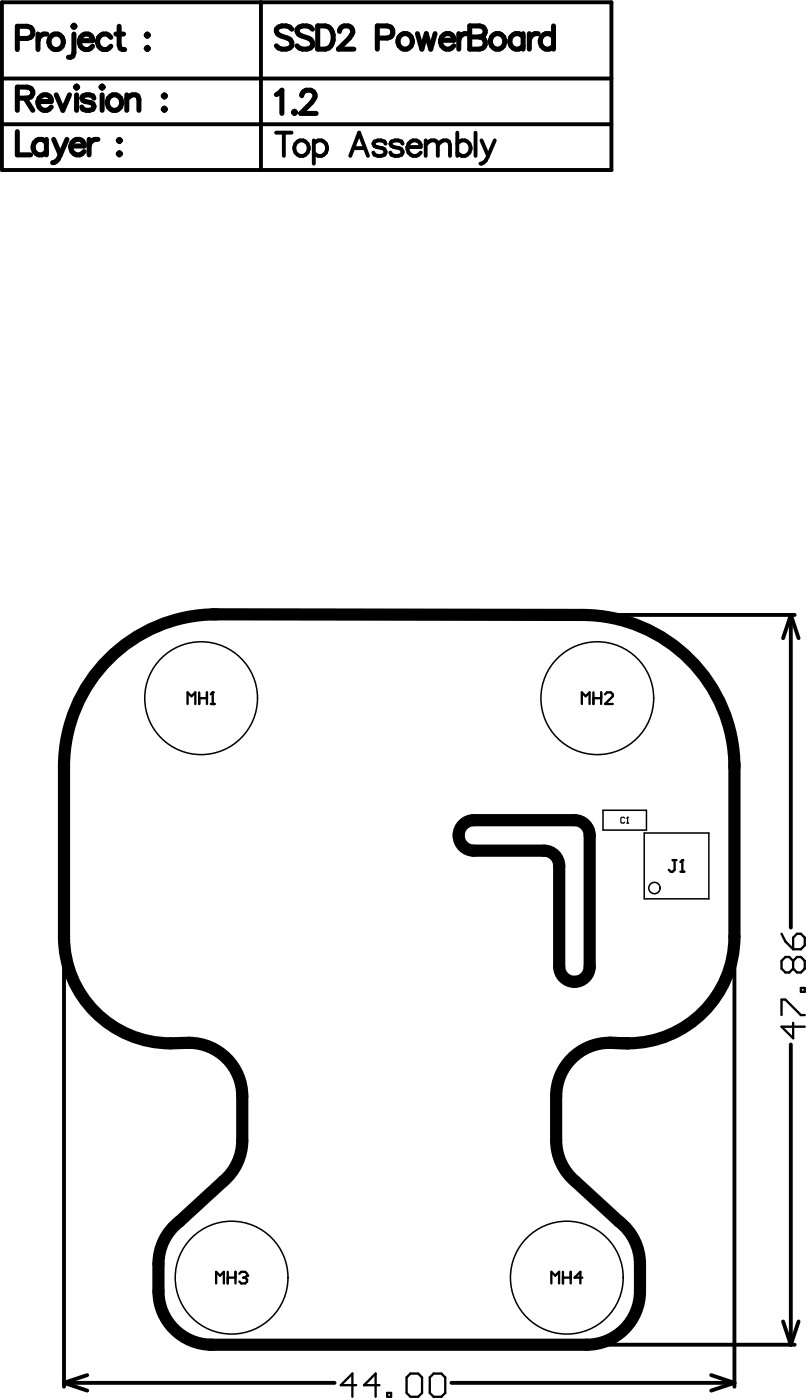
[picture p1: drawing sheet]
<svg xmlns="http://www.w3.org/2000/svg" width="176mm" height="306mm" viewBox="0 0 176 306" stroke-linecap="round" stroke-linejoin="round" font-family="sans-serif">
<g fill="none" stroke="#000" stroke-width=".85">
<path d="M.4 .5h133.1v36.6h-133.1zM.4 17.2h133.1M57 .5v36.6M.4 27.1h133.1M60.3 29h3.4M62 29v5.1M65 30.9a1.7 1.7 0 0 1 2.4 .9 1.7 1.7 0 0 1-1.2 2.3 1.72 1.72 0 0 1-1.9-1.1 1.72 1.72 0 0 1 .7-2.1zM68.5 31.4a1.66 1.66 0 0 1 2.6-.1 1.66 1.66 0 0 1-.4 2.5 1.49 1.49 0 0 1-2.2-.5M68.5 30.7v5.1M76.5 34.1l1.9-5.1 1.9 5.1M77.2 32.4h2.4M84.2 31.4l-.3-.5-.7-.2h-.7l-.7 .2-.3 .5 .3 .5 .4 .2 1.7 .5 .3 .5-.3 .7-.7 .3h-.7l-.7-.3-.3-.5"/>
<path d="M87.9 31.4l-.3-.5-.7-.2h-.7l-.7 .2-.3 .5 .3 .5 2.1 .7 .3 .7-.3 .5-.7 .3h-.7l-.7-.3-.3-.5M88.9 32.1a1.6 1.6 0 0 0 1 1.8 1.6 1.6 0 0 0 1.9-.6M89.2 31.4a1.4 1.4 0 0 1 1.6-.7 1.4 1.4 0 0 1 1 1.4h-2.9zM92.9 31.6l.8-.7 .4-.2h.8l.4 .2 .3 .7M92.9 30.7v3.4M95.6 31.6l.7-.7 .5-.2h.7l.5 .2 .2 .7v2.5M95.6 31.6v2.5M99.8 31.4a1.66 1.66 0 0 1 2.6-.1 1.66 1.66 0 0 1-.4 2.5 1.49 1.49 0 0 1-2.2-.5M99.8 29v5.1M103.8 29v5.1M105.1 30.7l1.5 3.4M106.6 34.1a1.95 1.95 0 0 1-1.7 1.7"/>
<path d="M108 30.7l-1.4 3.4M129.2 134.3h44.3M172.6 134.3l1.7 5.1M172.6 134.3l-1.7 5.1M172.6 134.3v68.3M14 206.8v96.2M160.3 206.8v96.2M172.6 228.2v65.6M130.2 293.8h43.3M170.9 288.7l1.7 5.1M174.3 288.7l-1.7 5.1M14 302.1l5 1.7"/>
<path d="M14 302.1h59M19 300.4l-5 1.7M98.6 302.1h61.7M155.3 300.4l5 1.7M160.3 302.1l-5 1.7"/>
</g>
<g fill="none" stroke="#000" stroke-width=".51">
<path d="M41 153.8v-2.5l.8 .8 .8-.8v2.5M43.5 151.3v2.5M43.5 152.5h1.7M45.2 151.3v2.5M46 153.8h.9M46 151.7l.4-.4v2.5M127 153.8v-2.5l.9 .8 .8-.8v2.5M129.5 152.5h1.7M129.5 151.3v2.5M131.2 151.3v2.5M132.1 151.7l.4-.4h.8l.5 .4v.4l-1.7 1.7h1.7M146.8 187.9h.9"/>
<path d="M147.3 187.9v2.1l-.5 .4h-.4l-.4-.4M148.5 190.4h.9M148.5 188.3l.5-.4v2.5M170.6 204l.9 1.7 1.6 1.7M173.1 209.9v1.7M173.1 209.9l-.8-.8h-.8l-.9 .8v1.7l.9 .9h.8l.8-.9M173.1 209.9l.9-.8h.8l.9 .8v1.7l-.9 .9h-.8l-.9-.9M174 204h.8l.9 .8v1.7l-.9 .9h-1.7v-2.6zM174.8 215.8h.9v.9h-.9zM170.6 221.8v-3.4h.9l3.3 3.4h.9M173.1 223.5v3.3l-2.5-2.5h5.1M49.7 279.1h1.7"/>
<path d="M49.7 277.9v2.5M51.4 277.9v2.5M52.2 278.3l.5-.4h.8l.4 .4v.4l-.4 .4M53.1 279.1h.4M53.5 279.1l.4 .4v.5l-.4 .4h-.8l-.5-.4M122.9 277.9v2.5M122.9 279.1h1.7M124.6 277.9v2.5M127.1 279.1h-1.7l1.3-1.2v2.5M47.2 280.4v-2.5l.8 .8 .9-.8v2.5M120.4 280.4v-2.5l.8 .8 .9-.8v2.5M77.8 302.6h-3.4l2.5-2.5v5.1"/>
<path d="M82.8 302.6h-3.3l2.5-2.5v5.1M84.5 304.3h.9v.9h-.9zM89.6 300.1h1.7l.8 .8v3.4l-.8 .9h-1.7l-.8-.9v-3.4zM94.7 300.1h1.7l.8 .8v3.4l-.8 .9h-1.7l-.9-.9v-3.4z"/>
</g>
<g fill="none" stroke="#000" stroke-width=".33">
<path d="M131.6 177h9.5v4.4h-9.5zM140.6 182h14.1v14.4h-14.1z"/>
<circle cx="43.9" cy="152.5" r="12.3"/>
<circle cx="130.4" cy="152.5" r="12.3"/>
<circle cx="142.9" cy="194" r="1.24"/>
<circle cx="50.5" cy="279.1" r="12.3"/>
<circle cx="123.7" cy="279.1" r="12.3"/>
</g>
<path d="M136.4 178.8l-.2-.2h-.5l-.2 .2v.8l.2 .2h.5l.2-.2M136.8 179.8h.4M137 178.6h.1M137 178.6v1.2M137 178.6l-.2 .2" fill="none" stroke="#000" stroke-width=".25"/>
<g fill="#000">
<circle cx="46.4" cy="151.3" r=".25"/>
<circle cx="149" cy="187.9" r=".25"/>
<circle cx="53.9" cy="278.7" r=".25"/>
</g>
<g fill="none" stroke="#000" stroke-width="1.1">
<path d="M3.8 8.4h2.2a1.33 1.33 0 0 0 1.2-1.3 1.33 1.33 0 0 0-1.2-1.4h-2.2v5.1M8.3 7.4v3.4M10.2 7.4a1.63 1.63 0 0 0-1.9 1.5M11.4 7.7a1.7 1.7 0 0 1 2.4 .9 1.7 1.7 0 0 1-1.2 2.2 1.72 1.72 0 0 1-1.9-1.1 1.72 1.72 0 0 1 .7-2zM15.9 5.7l.2-.2 .3 .2-.3 .3zM16.1 7.4v4.1l-.2 .8-.5 .2h-.5M16.5 19l.2-.2 .3 .2-.3 .3zM17.3 8.9a1.6 1.6 0 0 0 1 1.8 1.6 1.6 0 0 0 1.9-.6M18 7.7a1.34 1.34 0 0 1 1.5-.2 1.34 1.34 0 0 1 .7 1.4h-2.9l.3-.7zM22.3 18.8l.2 .2-.2 .3-.2-.3zM24.2 8.2a1.66 1.66 0 0 0-2.6-.2 1.66 1.66 0 0 0 .4 2.6 1.49 1.49 0 0 0 2.2-.5M25.3 7.4h1.7"/>
<path d="M26 5.7v4.2l.3 .7 .4 .2h.5M32.2 7.4l.2 .3-.2 .2-.3-.2zM32.2 10.3l.2 .3-.2 .2-.3-.2zM63.7 6.4a2.22 2.22 0 0 0-3.4 0 1.29 1.29 0 0 0 1 1.4l1.4 .5a1.24 1.24 0 0 1 1 1 1.24 1.24 0 0 1-.5 1.2 2.33 2.33 0 0 1-2.9-.5M68.2 6.4a2.22 2.22 0 0 0-3.4 0 1.3 1.3 0 0 0 1 1.4l1.5 .5a1.23 1.23 0 0 1 .9 1 1.23 1.23 0 0 1-.5 1.2 2.33 2.33 0 0 1-2.9-.5M69.4 5.7h1.6a2.41 2.41 0 0 1 1.7 3.1 2.12 2.12 0 0 1-1.7 1.9h-1.6zM74.1 6.9a1.26 1.26 0 0 1 1-1.2h.9a1.24 1.24 0 0 1 .8 1.9l-.5 .7-2.4 2.4h3.3M82.4 8.3h2.1a1.33 1.33 0 0 0 1.3-1.3 1.33 1.33 0 0 0-1.3-1.3h-2.1v5M87.6 7.6a1.7 1.7 0 0 1 2.4 .9 1.7 1.7 0 0 1-1.2 2.2 1.72 1.72 0 0 1-1.9-1 1.72 1.72 0 0 1 .7-2.1zM91.1 7.4l1 3.3 1-3.3 .9 3.3 1-3.3M96.2 8.8a1.6 1.6 0 0 0 .9 1.8 1.6 1.6 0 0 0 2-.6M96.9 7.6a1.34 1.34 0 0 1 1.5-.1 1.34 1.34 0 0 1 .7 1.3h-2.9l.2-.7z"/>
<path d="M100.2 7.4v3.3M102.1 7.4a1.63 1.63 0 0 0-1.9 1.4M102.5 5.7h2.2l.7 .2a1.17 1.17 0 0 1 0 1.9l-.7 .3a1.33 1.33 0 0 1 1.3 1.3 1.33 1.33 0 0 1-1.3 1.3h-2.2zM102.5 8.1h2.2M107.8 7.6a1.7 1.7 0 0 1 2.4 .9 1.7 1.7 0 0 1-1.2 2.2 1.72 1.72 0 0 1-1.9-1 1.72 1.72 0 0 1 .7-2.1zM114.2 8.1a1.66 1.66 0 0 0-2.6-.2 1.66 1.66 0 0 0 .4 2.6 1.49 1.49 0 0 0 2.2-.5M114.2 7.4v3.3M115.6 7.4v3.3M117.5 7.4a1.63 1.63 0 0 0-1.9 1.4M120.8 8.1a1.66 1.66 0 0 0-2.6-.2 1.66 1.66 0 0 0 .5 2.6 1.49 1.49 0 0 0 2.1-.5M120.8 5.7v5M3.8 21.4h2.2l.7-.2a1.17 1.17 0 0 0 0-1.9l-.7-.3h-2.2v5.1"/>
<path d="M3.8 28.8v5h2.9M5.5 21.4l1.7 2.7M8.3 22.2a1.6 1.6 0 0 0 .9 1.8 1.6 1.6 0 0 0 2-.6M9 21a1.34 1.34 0 0 1 1.5-.2 1.34 1.34 0 0 1 .7 1.4h-2.9l.2-.8zM10.1 31.2a1.66 1.66 0 0 0-2.6-.2 1.66 1.66 0 0 0 .5 2.6 1.49 1.49 0 0 0 2.1-.5M10.1 30.5v3.3M11.7 30.5l1.5 3.3M12.3 20.7l1.4 3.4 1.5-3.4M13.2 33.8a1.95 1.95 0 0 1-1.7 1.7M14.6 30.5l-1.4 3.3M15.5 31.9a1.6 1.6 0 0 0 .9 1.8 1.6 1.6 0 0 0 2-.6M16.2 30.7a1.34 1.34 0 0 1 1.5-.1 1.34 1.34 0 0 1 .7 1.3h-2.9l.2-.7z"/>
<path d="M16.7 20.7v3.4M19.4 30.5v3.3M20.5 21.4l-.2-.4-.8-.3h-.7l-.7 .3-.2 .4 .2 .5 2.2 .8 .2 .7-.2 .5-.8 .2h-.7l-.7-.2-.2-.5M21.4 30.5a1.63 1.63 0 0 0-2 1.4M22.3 20.7v3.4M24.2 21a1.7 1.7 0 0 1 2.3 .8 1.7 1.7 0 0 1-1.1 2.3 1.72 1.72 0 0 1-1.9-1.1 1.72 1.72 0 0 1 .7-2zM26.1 30.5l.2 .2-.2 .2-.3-.2zM26.1 33.4l.2 .2-.2 .2-.3-.2zM27.7 21.7l.7-.7 .5-.3h.7l.5 .3 .2 .7v2.4M27.7 20.7v3.4M35.9 20.7l.2 .3-.2 .2-.3-.2zM35.9 23.6l.2 .3-.2 .2-.3-.2z"/>
<path d="M60.3 20.7l.5-.3 .7-.7v5.1M64.3 24.3l.2 .2-.2 .3-.3-.3zM65.9 20.9a1.26 1.26 0 0 1 .9-1.2h1a1.24 1.24 0 0 1 .7 1.9l-.4 .8-2.5 2.4h3.4"/>
</g>
<path d="M46.4 134.2l80.7 .1a33.3 33.3 0 0 1 33.2 33.4M47.2 134.2a33.3 33.3 0 0 0-33.2 33.3v37.1a23.3 23.3 0 0 0 23.3 23.3 15.9 15.9 0 0 1 9.1 1.1 11.7 11.7 0 0 1 6.5 10.5v9.6a11.7 11.7 0 0 1-4.2 9l-9.6 8.8a11.7 11.7 0 0 0-4.5 9.2v6a11.7 11.7 0 0 0 11.6 11.7M160.3 166.9v37.7a23.3 23.3 0 0 1-23.3 23.3 15.9 15.9 0 0 0-9.1 1.1 11.7 11.7 0 0 0-6.5 10.5v9.6a11.7 11.7 0 0 0 4.2 9l9.6 8.8a11.7 11.7 0 0 1 4.5 9.2v6a11.7 11.7 0 0 1-11.6 11.7h-82.2M101.1 180.2a3.3 3.3 0 0 1 2.3-1h22a3.3 3.3 0 0 1 3.3 3.3v28.7a3.3 3.3 0 0 1-3.3 3.3 3.3 3.3 0 0 1-3.3-3.3v-22a3.3 3.3 0 0 0-3.3-3.4h-15.4a3.3 3.3 0 0 1-3-2 3.3 3.3 0 0 1 .7-3.6z" fill="none" stroke="#000" stroke-width="2.7"/>
</svg>
